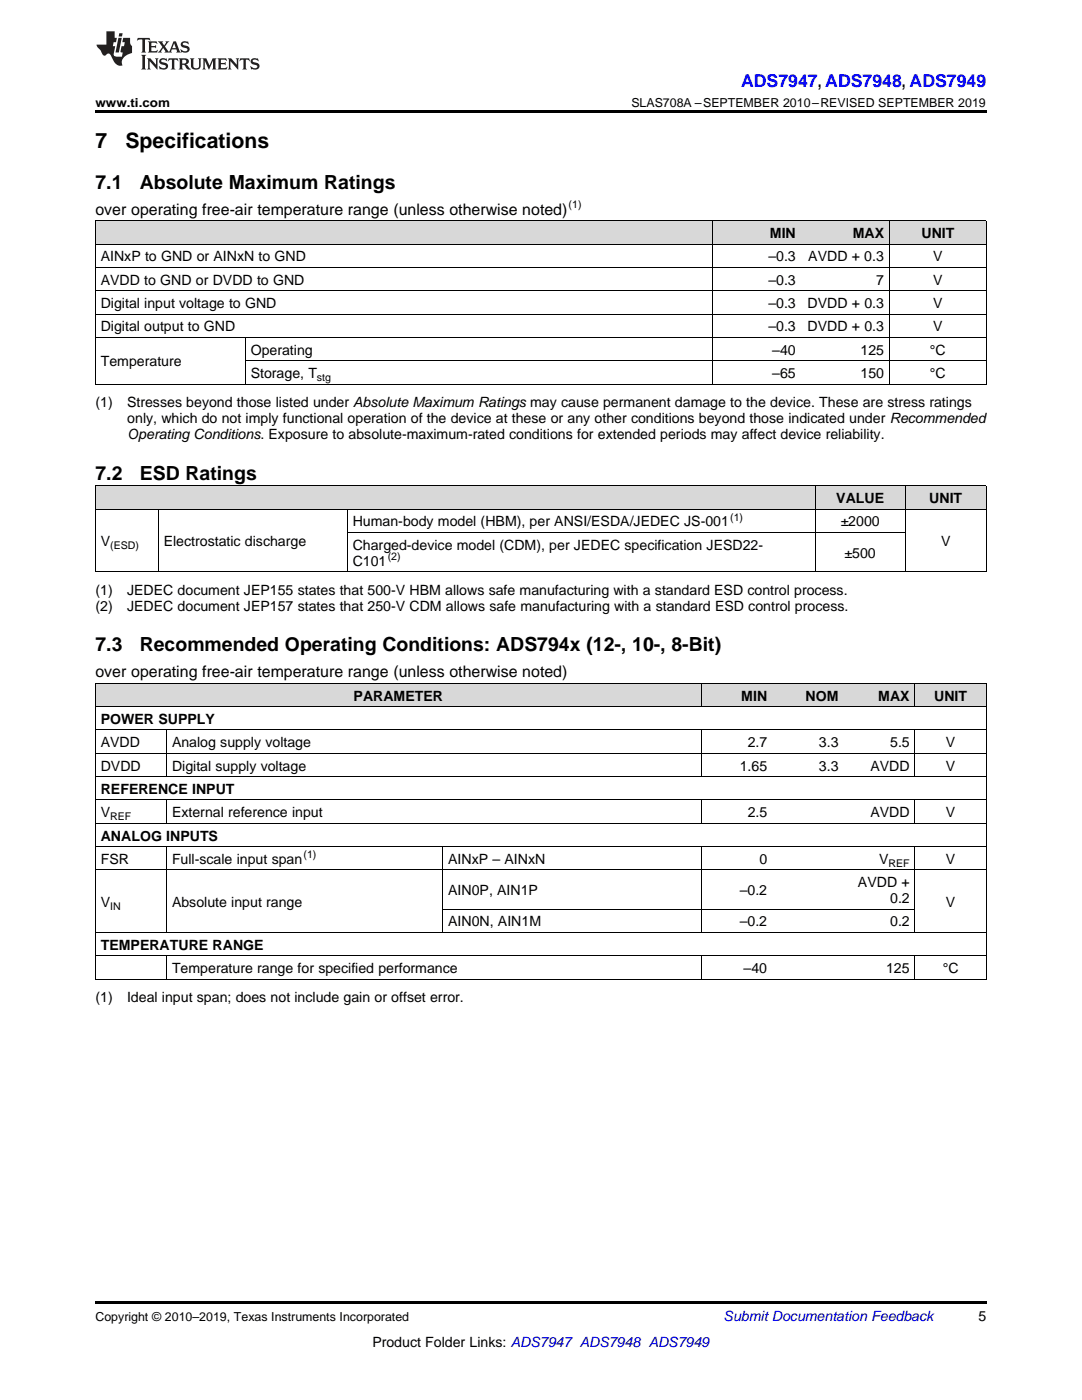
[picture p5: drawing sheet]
<svg xmlns="http://www.w3.org/2000/svg" width="216mm" height="279mm" viewBox="0 0 216 279" stroke-linecap="round" stroke-linejoin="round" font-family="sans-serif">
<defs><g id="words">
<g font-size="4.2">
<text x="19" y="29.6">7</text>
<text x="25" y="29.6">Specifications</text>
</g>
<g font-size="3.9">
<text x="19" y="37.7">7.1</text>
<text x="27.9" y="37.7">Absolute Maximum Ratings</text>
<text x="19" y="95.7">7.2</text>
<text x="27.9" y="95.7">ESD Ratings</text>
<text x="19" y="130">7.3</text>
<text x="27.9" y="130">Recommended Operating Conditions: ADS794x (12-, 10-, 8-Bit)</text>
</g>
<text font-size="3.5" fill="#00f" x="147.9" y="17.3">ADS7947, ADS7948, ADS7949</text>
<g font-size="3.2">
<text x="19" y="42.9">over operating free-air temperature range (unless otherwise noted)</text>
<text x="19" y="135.1">over operating free-air temperature range (unless otherwise noted)</text>
</g>
<g font-size="2.8">
<text x="153.6" y="47.5">MIN</text>
<text x="170.1" y="47.5">MAX</text>
<text x="183.9" y="47.5">UNIT</text>
<text x="20.1" y="52.2">AINxP to GND or AINxN to GND</text>
<text x="153.3" y="52.2">–0.3</text>
<text x="161.3" y="52.2">AVDD + 0.3</text>
<text x="186.2" y="52.2">V</text>
<text x="20.1" y="56.8">AVDD to GND or DVDD to GND</text>
<text x="153.3" y="56.8">–0.3</text>
<text x="174.8" y="56.8">7</text>
<text x="186.2" y="56.8">V</text>
<text x="20.1" y="61.5">Digital input voltage to GND</text>
<text x="153.3" y="61.5">–0.3</text>
<text x="161.1" y="61.5">DVDD + 0.3</text>
<text x="186.2" y="61.5">V</text>
<text x="20.1" y="66.1">Digital output to GND</text>
<text x="50" y="70.8">Operating</text>
<text x="153.3" y="66.1">–0.3</text>
<text x="154.1" y="70.8">–40</text>
<text x="161.1" y="66.1">DVDD + 0.3</text>
<text x="171.7" y="70.8">125</text>
<text x="185.6" y="70.8">°C</text>
<text x="186.2" y="66.1">V</text>
<text x="20.1" y="73.1">Temperature</text>
<text x="50" y="75.5">Storage, T</text>
<text x="154.1" y="75.5">–65</text>
<text x="171.7" y="75.5">150</text>
<text x="185.6" y="75.5">°C</text>
<text x="19" y="81.3">(1)</text>
<text x="25.4" y="81.3">Stresses beyond those listed under Absolute Maximum Ratings may cause permanent damage to the device. These are stress ratings</text>
<text x="25.4" y="84.5">only, which do not imply functional operation of the device at these or any other conditions beyond those indicated under Recommended</text>
<text x="25.4" y="87.7">Operating Conditions. Exposure to absolute-maximum-rated conditions for extended periods may affect device reliability.</text>
<text x="166.9" y="100.4">VALUE</text>
<text x="185.4" y="100.4">UNIT</text>
<text x="70.4" y="105.1">Human-body model (HBM), per ANSI/ESDA/JEDEC JS-001</text>
<text x="167.7" y="105.1">±2000</text>
<text x="20.1" y="109">V</text>
<text x="32.7" y="109">Electrostatic discharge</text>
<text x="70.4" y="109.7">Charged-device model (CDM), per JEDEC specification JESD22-</text>
<text x="70.4" y="112.9">C101</text>
<text x="168.5" y="111.3">±500</text>
<text x="187.8" y="109">V</text>
<text x="19" y="118.7">(1)</text>
<text x="25.4" y="118.7">JEDEC document JEP155 states that 500-V HBM allows safe manufacturing with a standard ESD control process.</text>
<text x="19" y="121.9">(2)</text>
<text x="25.4" y="121.9">JEDEC document JEP157 states that 250-V CDM allows safe manufacturing with a standard ESD control process.</text>
<text x="70.6" y="139.8">PARAMETER</text>
<text x="147.9" y="139.8">MIN</text>
<text x="160.7" y="139.8">NOM</text>
<text x="175.3" y="139.8">MAX</text>
<text x="186.4" y="139.8">UNIT</text>
<text x="20.1" y="144.5">POWER SUPPLY</text>
<text x="20.1" y="149.1">AVDD</text>
<text x="34.3" y="149.1">Analog supply voltage</text>
<text x="149.2" y="149.1">2.7</text>
<text x="163.4" y="149.1">3.3</text>
<text x="177.6" y="149.1">5.5</text>
<text x="188.7" y="149.1">V</text>
<text x="20.1" y="153.8">DVDD</text>
<text x="34.3" y="153.8">Digital supply voltage</text>
<text x="147.6" y="153.8">1.65</text>
<text x="163.4" y="153.8">3.3</text>
<text x="173.7" y="153.8">AVDD</text>
<text x="188.7" y="153.8">V</text>
<text x="20.1" y="158.4">REFERENCE INPUT</text>
<text x="20.1" y="163.1">V</text>
<text x="20.1" y="167.7">ANALOG INPUTS</text>
<text x="34.3" y="163.1">External reference input</text>
<text x="149.2" y="163.1">2.5</text>
<text x="173.7" y="163.1">AVDD</text>
<text x="188.7" y="163.1">V</text>
<text x="20.1" y="172.4">FSR</text>
<text x="34.3" y="172.4">Full-scale input span</text>
<text x="89.4" y="172.4">AINxP – AINxN</text>
<text x="151.5" y="172.4">0</text>
<text x="175.4" y="172.4">V</text>
<text x="188.7" y="172.4">V</text>
<text x="89.4" y="178.6">AIN0P, AIN1P</text>
<text x="147.6" y="178.6">–0.2</text>
<text x="171.2" y="177.1">AVDD +</text>
<text x="20.1" y="181">V</text>
<text x="34.3" y="181">Absolute input range</text>
<text x="89.4" y="184.9">AIN0N, AIN1M</text>
<text x="147.6" y="184.9">–0.2</text>
<text x="177.6" y="180.2">0.2</text>
<text x="177.6" y="184.9">0.2</text>
<text x="188.7" y="181">V</text>
<text x="20.1" y="189.5">TEMPERATURE RANGE</text>
<text x="34.3" y="194.2">Temperature range for specified performance</text>
<text x="148.4" y="194.2">–40</text>
<text x="176.8" y="194.2">125</text>
<text x="188.1" y="194.2">°C</text>
<text x="19" y="200.1">(1)</text>
<text x="25.4" y="200.1">Ideal input span; does not include gain or offset error.</text>
<text x="195.3" y="263.6">5</text>
<text x="74.3" y="268.9">Product Folder Links: ADS7947 ADS7948 ADS7949</text>
</g>
<text font-size="2.8" fill="#0000c8" x="144.4" y="263.6">Submit Documentation Feedback</text>
<g font-size="2.5">
<text x="19" y="21.4">www.ti.com</text>
<text x="126" y="21.4">SLAS708A –SEPTEMBER 2010–REVISED SEPTEMBER 2019</text>
<text x="19" y="263.6">Copyright © 2010–2019, Texas Instruments Incorporated</text>
</g>
<g font-size="2.1">
<text x="113.5" y="41.6">(1)</text>
<text x="63.3" y="76">stg</text>
<text x="145.7" y="103.9">(1)</text>
<text x="22" y="109.5">(ESD)</text>
<text x="77.4" y="111.8">(2)</text>
<text x="22" y="163.7">REF</text>
<text x="60.6" y="171.3">(1)</text>
<text x="177.3" y="173">REF</text>
<text x="22" y="181.5">IN</text>
</g>
</g></defs>
<g fill="#d8d8d8">
<path d="M19 136.4h14.3v4.7h-14.3z"/>
<path d="M33.3 136.4h55.1v4.7h-55.1z"/>
<path d="M88.4 136.4h51.5v4.7h-51.5z"/>
<path d="M139.9 136.4h14.3v4.7h-14.3z"/>
<path d="M154.2 136.4h14.2v4.7h-14.2z"/>
<path d="M168.4 136.4h14.2v4.7h-14.2z"/>
<path d="M182.6 136.4h14.2v4.7h-14.2z"/>
<path d="M19 97h12.6v4.7h-12.6z"/>
<path d="M31.6 97h37.7v4.7h-37.7z"/>
<path d="M69.3 97h93.4v4.7h-93.4z"/>
<path d="M162.7 97h18v4.7h-18z"/>
<path d="M180.7 97h16.1v4.7h-16.1z"/>
<path d="M19 44.1h30v4.7h-30z"/>
<path d="M49 44.1h93.3v4.7h-93.3z"/>
<path d="M142.3 44.1h17.6v4.7h-17.6z"/>
<path d="M159.9 44.1h17.6v4.7h-17.6z"/>
<path d="M177.5 44.1h19.3v4.7h-19.3z"/>
</g>
<path d="M19 22h177.8v.5h-177.8zM19 114.1l.2 .1zM69.2 114.1l.1 .1zM162.6 114.1l.1 .1zM180.6 114.1l.1 .1zM196.7 114.1l.1 .1zM19 195.4l.2 .1zM88.3 195.4l.1 .1zM139.8 195.4l.1 .1zM182.5 195.4l.1 .1zM196.7 195.4l.1 .1zM19 259.7h177.8v.5h-177.8z" fill="#000"/>
<g fill="none" stroke="#000" stroke-width=".2">
<path d="M19 58h177.8M19 53.4h177.8M19 48.7h177.8M19 44.1h177.8M19.1 44.1v32.6M142.2 44.1v32.6M177.4 44.1v32.6M196.8 44.1v32.6M19 76.7h177.8M19 67.4h177.8M19 62.7h177.8M48.9 67.4v9.3"/>
<path d="M49 72h147.8M19 97h177.8M19.1 97v17.2M162.6 97v17.2M180.6 97v17.2M196.8 97v17.2M19 114.1h177.8M19 101.6h177.8M31.6 101.6v12.6M69.3 101.6v12.6M69.3 106.3h111.4M19 136.4h177.8v59.1"/>
<path d="M19.1 136.4v59.1M139.9 136.4v4.7M182.5 136.4v4.7M19 159.6h177.8M19 155h177.8M19 150.3h177.8M19 145.7h177.8M19 141h177.8M33.2 145.7v9.3M33.2 159.7v4.7M139.9 145.7v9.3M139.9 159.7v4.7"/>
<path d="M182.5 145.7v9.3M182.5 159.7v4.7M19 173.6h177.8M19 169h177.8M19 164.3h177.8M33.2 169v17.2M88.3 169v17.2M139.9 169v17.2M182.5 169v17.2M19 195.4h177.8M19 190.8h177.8M19 186.1h177.8"/>
<path d="M33.2 190.8v4.7M88.4 181.5h94.2M139.9 190.8v4.7M182.5 190.8v4.7"/>
</g>
<g fill="#231f20">
<path d="M27.5 7.6l-.1 .5 .4-.2h.6v.1v2.1l-.2 .4h1l-.3-.4v-2.1l.1-.1h.5l.5 .2-.2-.5zM29.5 8.3l.2 .3v1.5l-.2 .4h1.8l.2-.6a1.04 1.04 0 0 1-1.3 .2v-.7h.6l.3 .2v-.6l-.3 .2h-.6v-.6l.8-.1 .4 .3-.2-.5zM31.5 8.3l.9 1.1-.9 1.1h.8l-.2-.2 .5-.7 .4 .7-.2 .2h1.5l-.1-.2 .1-.4h.9l.1 .4-.2 .2h1l-.3-.3-.7-1.9h-.5l-.9 2-.8-1 .9-1h-.8l.1 .3-.3 .5-.4-.6 .2-.2zM34.7 8.6l.4 1h-.7zM36.3 8.4a.63 .63 0 0 0-.2 .7 .63 .63 0 0 0 .6 .4l.6 .2 .1 .2a.75 .75 0 0 1-.7 .4 .75 .75 0 0 1-.6-.5l.1 .7 .1-.1a1.11 1.11 0 0 0 1.5-.6 1.13 1.13 0 0 0-1.2-.8l-.1-.4a1.04 1.04 0 0 1 1.2 .2l-.2-.5-.1 .1-.5-.2zM28.2 10.9l.2 .4v2.2l-.2 .4h1l-.3-.4v-2.2l.3-.4zM29.3 11.6l.3 .4v1.5l-.3 .4h.8l-.2-.4v-1.3l1.5 1.7v-1.9l.2-.4h-.7l.2 .4v.9l-1.1-1.3zM32 11.8a.62 .62 0 0 0-.2 .7 .62 .62 0 0 0 .6 .4l.6 .1 .1 .3a.76 .76 0 0 1-.7 .3 .76 .76 0 0 1-.6-.4l.1 .7 .1-.1a1.11 1.11 0 0 0 1.5-.6 1.13 1.13 0 0 0-1.2-.8l-.1-.4a1.04 1.04 0 0 1 1.2 .2l-.2-.6-.1 .1-.5-.1zM33.7 11.6l-.2 .6a.61 .61 0 0 1 .8-.3v1.6l-.2 .4h.9l-.2-.4v-1.6a.63 .63 0 0 1 .8 .3l-.2-.6zM35.6 11.6l.3 .4v1.5l-.3 .4h1l-.2-.2v-.8l.5 .2a.76 .76 0 0 0 1.2 .7l-1-1a.58 .58 0 0 0 .6-.5 .58 .58 0 0 0-.5-.6zM36.4 11.9h.1a.45 .45 0 0 1 .5 .1 .45 .45 0 0 1 .1 .5l-.7 .2zM37.9 11.6l.2 .2a2.17 2.17 0 0 0 .3 1.9 .99 .99 0 0 0 1.6-.6v-1.1l.2-.4h-.7l.2 .2a1.92 1.92 0 0 1-.2 1.8 .6 .6 0 0 1-.9-.5v-1.1l.2-.4zM40.4 11.6l.2 .4v1.5l-.2 .4h.7l-.2-.4v-1.4l.8 1.8 .8-1.8v1.4l-.2 .4h.9l-.2-.4v-1.5l.2-.4h-.8l-.6 1.5-.6-1.5zM43.4 11.6l.2 .4v1.5l-.2 .4h1.8l.2-.6a1.04 1.04 0 0 1-1.3 .1v-.6h.5l.4 .2v-.6l-.4 .2h-.5v-.7h.8l.3 .3-.1-.6zM45.5 11.6l.2 .4v1.5l-.2 .4h.7l-.2-.4v-1.3l1.5 1.7v-1.9l.2-.4h-.7l.2 .4v.9l-1.1-1.3zM47.9 11.6l-.1 .6a.61 .61 0 0 1 .8-.3v1.6l-.3 .4h1l-.3-.4 .1-1.6a.63 .63 0 0 1 .7 .3l-.1-.6zM50.2 11.8a.62 .62 0 0 0-.2 .7 .62 .62 0 0 0 .6 .4l.6 .1 .2 .3a.76 .76 0 0 1-.8 .3 .76 .76 0 0 1-.6-.4l.1 .7 .2-.1a1.11 1.11 0 0 0 1.5-.6 1.13 1.13 0 0 0-1.3-.8l-.1-.4a1.04 1.04 0 0 1 1.2 .2l-.1-.6-.2 .1-.5-.1z"/>
<path d="M21.2 6.3v2.6h-1.9l.1 .4 .7 .9a.91 .91 0 0 0 1 .8 .56 .56 0 0 1 .5-.3 .56 .56 0 0 1 .5 .3l.4 .8a1.53 1.53 0 0 0 1.9 1.2 1.54 1.54 0 0 1 1-2.1l.9-.3v-1.4a1.52 1.52 0 0 1-.3-1.6h-1.4l-.2 .8h.5l-.2 .8h-.4l-.2 1v.2l.4 .1-.2 .8a1.93 1.93 0 0 1-1.6-.3l.3-1.8h-.5l.2-.8h.4l.2-.8h-.4v-1.3zM23.6 7.6l-.6 2.9h.7l.6-2.9zM23.8 6.6l-.1 .7h.6l.2-.7z"/>
</g>
<use href="#words"/>
</svg>
